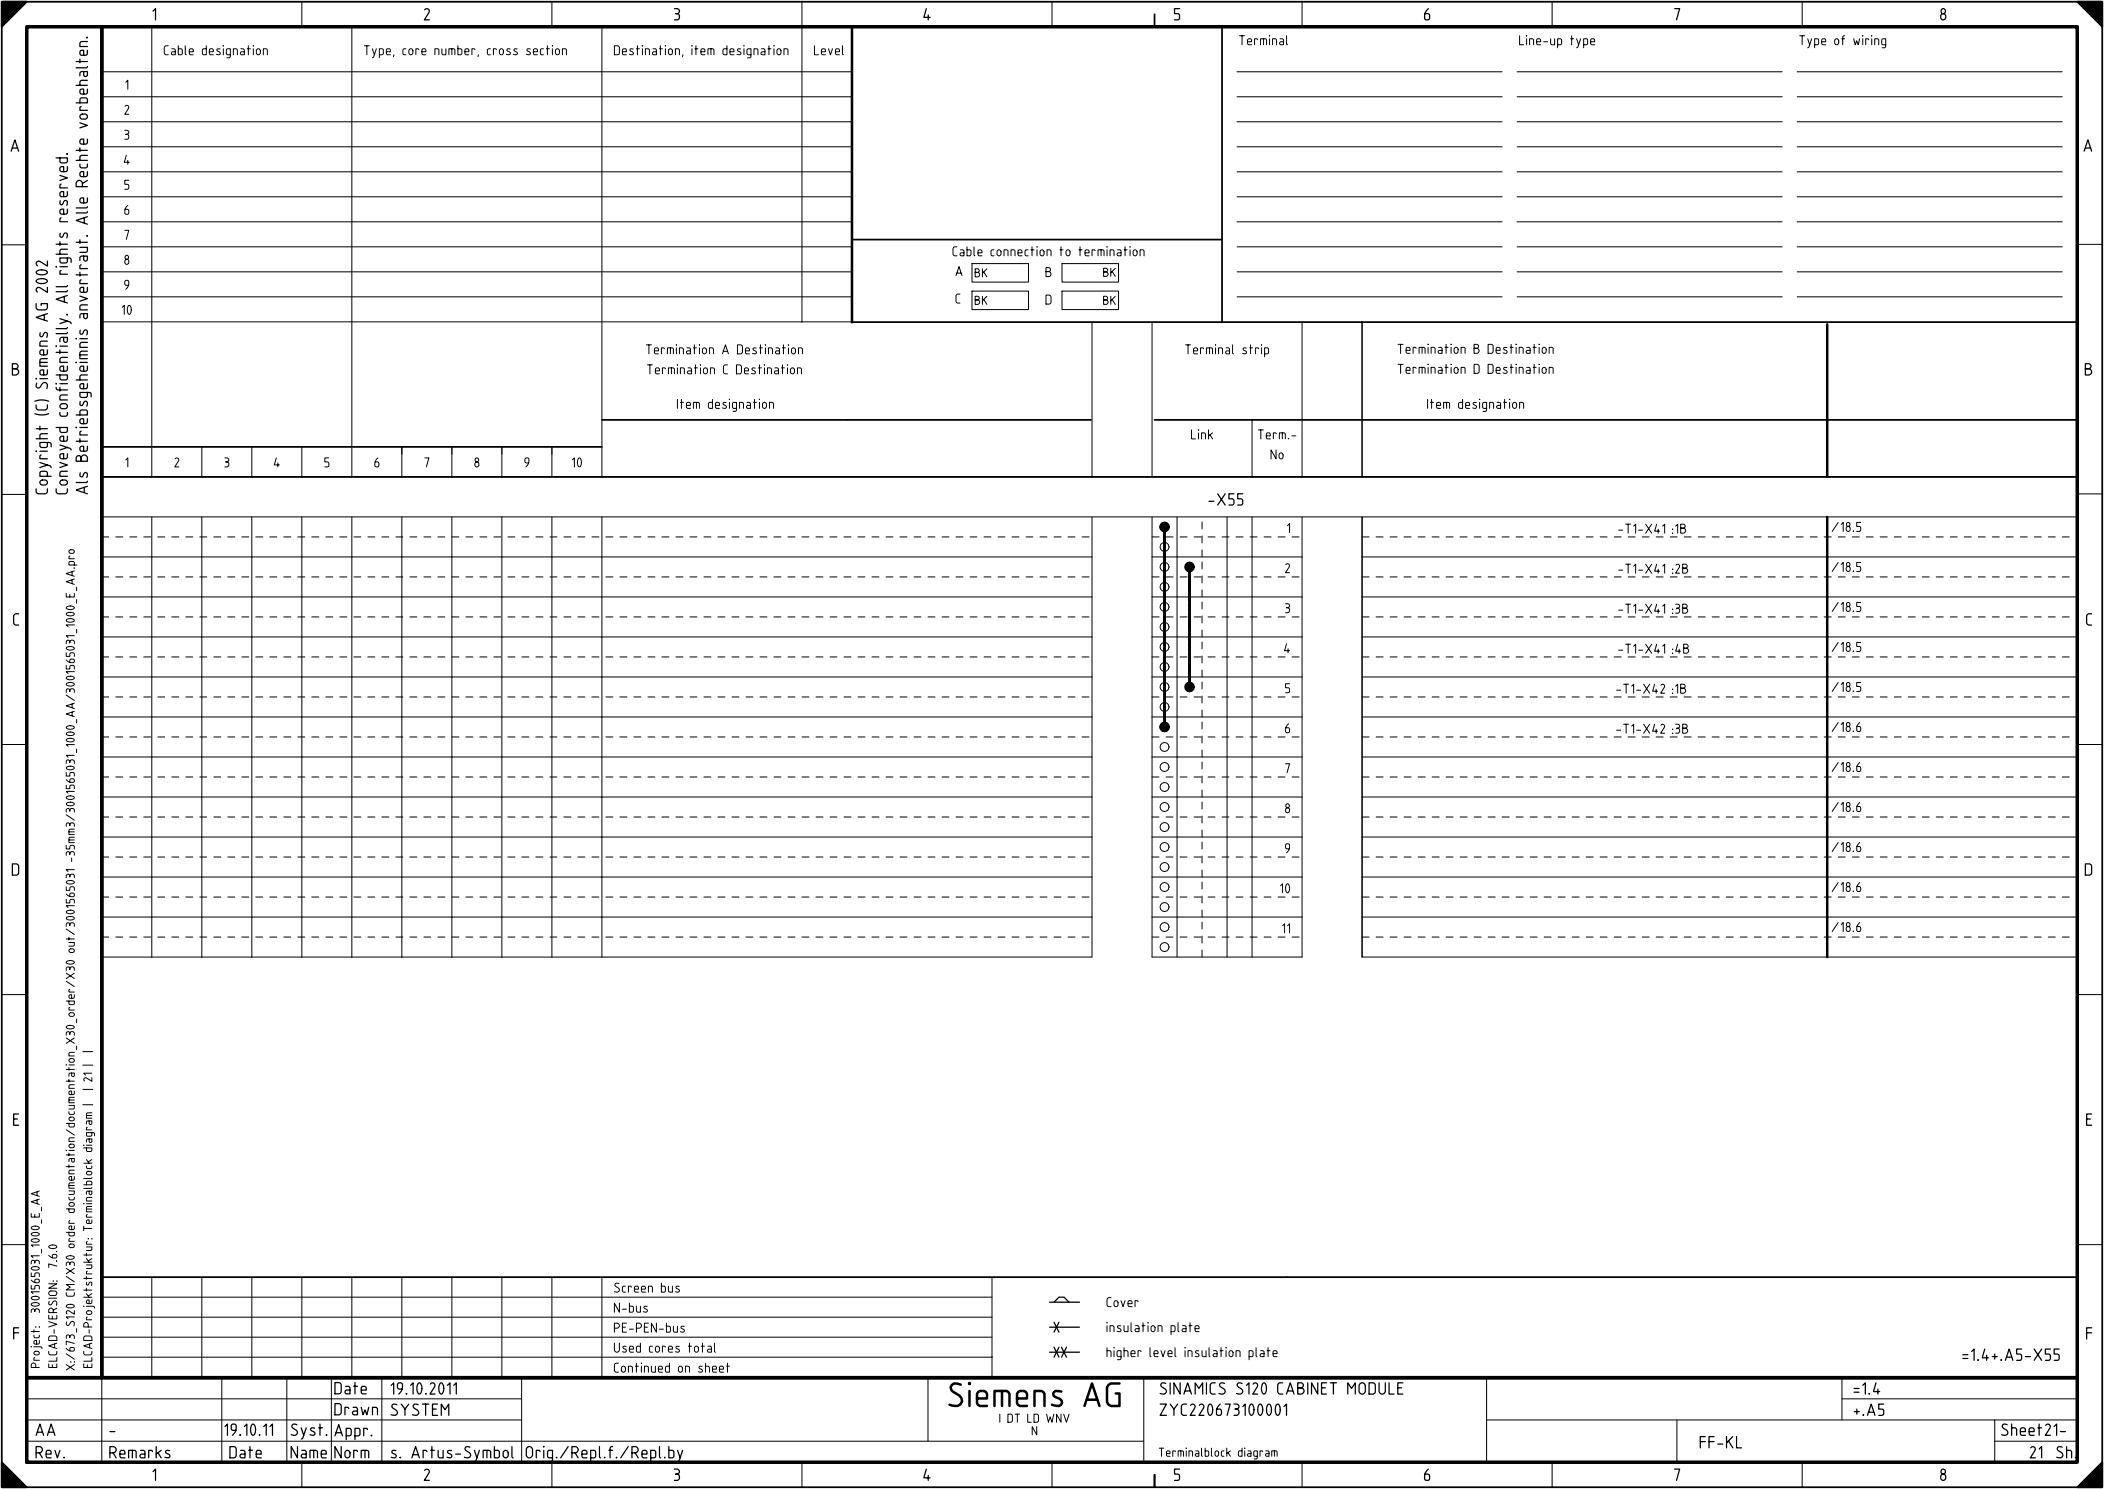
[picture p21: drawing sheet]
<svg xmlns="http://www.w3.org/2000/svg" width="421mm" height="298mm" viewBox="0 0 421 298" stroke-linecap="round" stroke-linejoin="round" font-family="sans-serif">
<defs><g id="words">
<text font-size="5" x="189.6" y="281.4">Siemens AG</text>
<g font-size="2.5">
<text x="30.5" y="4.1">1</text>
<text x="84.7" y="4.1">2</text>
<text x="134.7" y="4.1">3</text>
<text x="184.6" y="4.1">4</text>
<text x="234.7" y="4.1">5</text>
<text x="284.7" y="4.1">6</text>
<text x="334.7" y="4.1">7</text>
<text x="387.9" y="4.1">8</text>
<text x="2.1" y="30.3">A</text>
<text x="416.6" y="30.3">A</text>
<text x="2.4" y="75.1">B</text>
<text x="416.9" y="75.1">B</text>
<text x="9.6" y="98.8" transform="rotate(-90 9.6 98.8)">Copyright (C) Siemens AG 2002</text>
<text x="13.6" y="98.8" transform="rotate(-90 13.6 98.8)">Conveyed confidentially. All rights reserved.</text>
<text x="17.6" y="98.8" transform="rotate(-90 17.6 98.8)">Als Betriebsgeheimnis anvertraut. Alle Rechte vorbehalten.</text>
<text x="241.6" y="101.1">-X55</text>
<text x="2.6" y="125.1">C</text>
<text x="417.1" y="125.1">C</text>
<text x="2.4" y="175.1">D</text>
<text x="416.9" y="175.1">D</text>
<text x="2.6" y="225.1">E</text>
<text x="417.1" y="225.1">E</text>
<text x="2.6" y="267.9">F</text>
<text x="417.1" y="267.9">F</text>
<text x="392.4" y="272.1">=1.4+.A5-X55</text>
<text x="66.9" y="278.8">Date</text>
<text x="78.1" y="278.8">19.10.2011</text>
<text x="231.9" y="278.8">SINAMICS S120 CABINET MODULE</text>
<text x="370.6" y="278.8">=1.4</text>
<text x="7.1" y="287.1">AA</text>
<text x="21.9" y="287.1">-</text>
<text x="44.9" y="287.1">19.10.11</text>
<text x="58.1" y="287.1">Syst.</text>
<text x="66.9" y="283">Drawn</text>
<text x="66.9" y="287.2">Appr.</text>
<text x="78.1" y="283.1">SYSTEM</text>
<text x="231.9" y="283.1">ZYC220673100001</text>
<text x="370.7" y="283.1">+.A5</text>
<text x="400.1" y="287.1">Sheet21-</text>
<text x="7.1" y="291.6">Rev.</text>
<text x="21.9" y="291.6">Remarks</text>
<text x="45.9" y="291.6">Date</text>
<text x="58.1" y="291.6">Name</text>
<text x="66.9" y="291.6">Norm</text>
<text x="78.1" y="291.6">s. Artus-Symbol</text>
<text x="105.1" y="291.6">Orig./Repl.f./Repl.by</text>
<text x="339.9" y="289.6">FF-KL</text>
<text x="405.9" y="291.6">21</text>
<text x="411.1" y="291.6">Sh.</text>
<text x="30.5" y="296.1">1</text>
<text x="84.7" y="296.1">2</text>
<text x="134.7" y="296.1">3</text>
<text x="184.6" y="296.1">4</text>
<text x="234.7" y="296.1">5</text>
<text x="284.7" y="296.1">6</text>
<text x="334.7" y="296.1">7</text>
<text x="387.9" y="296.1">8</text>
</g>
<g font-size="2">
<text x="32.8" y="11">Cable designation</text>
<text x="72.8" y="11">Type, core number, cross section</text>
<text x="122.8" y="11">Destination, item designation</text>
<text x="162.8" y="11">Level</text>
<text x="247.8" y="9">Terminal</text>
<text x="303.8" y="9">Line-up type</text>
<text x="359.8" y="9">Type of wiring</text>
<text x="25.1" y="17.9">1</text>
<text x="24.9" y="22.9">2</text>
<text x="24.9" y="28">3</text>
<text x="24.8" y="32.9">4</text>
<text x="24.9" y="37.9">5</text>
<text x="24.9" y="43">6</text>
<text x="24.9" y="47.9">7</text>
<text x="24.9" y="52.9">8</text>
<text x="190.5" y="51.2">Cable connection to termination</text>
<text x="24.9" y="58">9</text>
<text x="191.1" y="55.2">A</text>
<text x="209.1" y="55.4">B</text>
<text x="24.4" y="62.9">10</text>
<text x="191.1" y="60.7">C</text>
<text x="209.1" y="60.9">D</text>
<text x="129.2" y="70.8">Termination A Destination</text>
<text x="237" y="70.8">Terminal strip</text>
<text x="279.5" y="70.7">Termination B Destination</text>
<text x="129.4" y="74.8">Termination C Destination</text>
<text x="279.5" y="74.8">Termination D Destination</text>
<text x="135.4" y="81.7">Item designation</text>
<text x="285.4" y="81.7">Item designation</text>
<text x="238.2" y="87.8">Link</text>
<text x="251.5" y="87.8">Term.-</text>
<text x="25.1" y="93.5">1</text>
<text x="34.9" y="93.5">2</text>
<text x="44.9" y="93.5">3</text>
<text x="54.8" y="93.5">4</text>
<text x="64.9" y="93.5">5</text>
<text x="74.9" y="93.5">6</text>
<text x="84.9" y="93.5">7</text>
<text x="94.9" y="93.5">8</text>
<text x="104.9" y="93.5">9</text>
<text x="114.4" y="93.5">10</text>
<text x="254.1" y="91.8">No</text>
<text x="257.4" y="106.6">1</text>
<text x="323.6" y="106.7">-T1-X41 :1B</text>
<text x="366.3" y="106.3">/18.5</text>
<text x="257" y="114.6">2</text>
<text x="323.6" y="114.7">-T1-X41 :2B</text>
<text x="366.3" y="114.3">/18.5</text>
<text x="257" y="122.6">3</text>
<text x="323.6" y="122.7">-T1-X41 :3B</text>
<text x="366.3" y="122.4">/18.5</text>
<text x="256.8" y="130.6">4</text>
<text x="323.6" y="130.7">-T1-X41 :4B</text>
<text x="366.3" y="130.3">/18.5</text>
<text x="257" y="138.6">5</text>
<text x="323.2" y="138.7">-T1-X42 :1B</text>
<text x="366.3" y="138.3">/18.5</text>
<text x="257" y="146.6">6</text>
<text x="323.2" y="146.7">-T1-X42 :3B</text>
<text x="366.3" y="146.3">/18.6</text>
<text x="257" y="154.6">7</text>
<text x="366.3" y="154.4">/18.6</text>
<text x="257" y="162.6">8</text>
<text x="366.3" y="162.3">/18.6</text>
<text x="257" y="170.6">9</text>
<text x="366.3" y="170.3">/18.6</text>
<text x="256" y="178.6">10</text>
<text x="366.3" y="178.4">/18.6</text>
<text x="256.4" y="186.6">11</text>
<text x="366.3" y="186.3">/18.6</text>
<text x="122.8" y="258.4">Screen bus</text>
<text x="122.8" y="262.4">N-bus</text>
<text x="221.3" y="261.3">Cover</text>
<text x="122.8" y="266.4">PE-PEN-bus</text>
<text x="221.3" y="266.4">insulation plate</text>
<text x="122.8" y="270.5">Used cores total</text>
<text x="122.8" y="274.5">Continued on sheet</text>
<text x="221.3" y="271.3">higher level insulation plate</text>
</g>
<g font-size="1.8">
<text x="194.9" y="55.4">BK</text>
<text x="220.6" y="55.4">BK</text>
<text x="194.9" y="60.9">BK</text>
<text x="220.6" y="60.9">BK</text>
<text x="18.5" y="210.3" transform="rotate(-90 18.5 210.3)">|</text>
<text x="18.5" y="217.9" transform="rotate(-90 18.5 217.9)">| 21 |</text>
<text x="11.5" y="253.5" transform="rotate(-90 11.5 253.5)">7.6.0</text>
<text x="8" y="262.5" transform="rotate(-90 8 262.5)">3001565031_1000_E_AA</text>
<text x="8" y="273.5" transform="rotate(-90 8 273.5)">Project:</text>
<text x="11.5" y="273.5" transform="rotate(-90 11.5 273.5)">ELCAD-VERSION:</text>
<text x="15" y="274" transform="rotate(-90 15 274)">X:/673_S120 CM/X30 order documentation/documentation_X30_order/X30 out/3001565031 -35mm3/3001565031_1000_AA/3001565031_1000_E_AA.pro</text>
<text x="18.5" y="273.5" transform="rotate(-90 18.5 273.5)">ELCAD-Projektstruktur: Terminalblock diagram |</text>
<text x="199.8" y="284.4">I DT LD WNV</text>
<text x="206.3" y="286.9">N</text>
<text x="231.7" y="291.2">Terminalblock diagram</text>
</g>
</g></defs>
<g fill="none" stroke="#000" stroke-width=".35">
<path d="M.4 .3h420v297h-420zM.4 .3h5l-5 5zM.5 4.9h.1M.5 4.9h.2M.5 4.8h.2M.5 4.7h.3M.5 4.6h.4M.5 4.6h.5M.5 4.5h.5M.5 4.4h.6M.5 4.3h.7M.5 4.3h.8"/>
<path d="M.5 4.2h.8M.5 4.1h.9M.5 4h1M.5 3.9h1.1M.5 3.8h1.2M.5 3.8h1.3M.5 3.7h1.3M.5 3.6h1.4M.5 3.5h1.5M.5 3.5h1.6M.5 3.4h1.6M.5 3.3h1.7"/>
<path d="M.5 3.2h1.8M.5 3.2h1.9M.5 3.1h1.9M.5 3h2M.5 2.9h2.1M.5 2.9h2.2M.5 2.8h2.2M.5 2.7h2.3M.5 2.6h2.4M.5 2.6h2.5M.5 2.5h2.5M.5 2.4h2.6"/>
<path d="M.5 2.3h2.7M.5 2.3h2.8M.5 2.2h2.8M.5 2.1h2.9M.5 2h3M.5 2h3.1M.5 1.9h3.1M.5 1.8h3.2M.5 1.7h3.3M.5 1.7h3.4M.5 1.6h3.4M.5 1.5h3.5"/>
<path d="M.5 1.4h3.6M.5 1.3h3.7M.5 1.2h3.8M.5 1.2h3.9M.5 1.1h3.9M.5 1h4M.5 .9h4.1M.5 .9h4.2M.5 .8h4.2M.5 .7h4.3M.5 .6h4.4M.5 .6h4.5"/>
<path d="M.5 .5h4.5M.5 .4h4.6M.5 .3h4.7M230.9 2.9v2.4M244.4 5.7v58.7M415.4 .3h5v5zM415.5 .3h4.7M415.6 .4h4.6M415.7 .5h4.5M415.7 .6h4.5M415.8 .6h4.4M415.9 .7h4.3"/>
<path d="M416 .8h4.2M416 .9h4.2M416.1 .9h4.1M416.2 1h4M416.3 1.1h3.9M416.3 1.2h3.9M416.4 1.2h3.8M416.5 1.3h3.7M416.6 1.4h3.6M416.7 1.5h3.5M416.8 1.6h3.4M416.8 1.7h3.4"/>
<path d="M416.9 1.7h3.3M417 1.8h3.2M417.1 1.9h3.1M417.1 2h3.1M417.2 2h3M417.3 2.1h2.9M417.4 2.2h2.8M417.4 2.3h2.8M417.5 2.3h2.7M417.6 2.4h2.6M417.7 2.5h2.5M417.7 2.6h2.5"/>
<path d="M417.8 2.6h2.4M417.9 2.7h2.3M418 2.8h2.2M418 2.9h2.2M418.1 2.9h2.1M418.2 3h2M418.3 3.1h1.9M418.3 3.2h1.9M418.4 3.2h1.8M418.5 3.3h1.7M418.6 3.4h1.6M418.6 3.5h1.6"/>
<path d="M418.7 3.5h1.5M418.8 3.6h1.4M418.9 3.7h1.3M418.9 3.8h1.3M419 3.8h1.2M419.1 3.9h1.1M419.2 4h1M419.3 4.1h.9M419.4 4.2h.8M419.4 4.3h.8M419.5 4.3h.7M419.6 4.4h.6"/>
<path d="M419.7 4.5h.5M419.7 4.6h.5M419.8 4.6h.4M419.9 4.7h.3M420 4.8h.2M420 4.9h.2M420.1 4.9h.1M170.4 47.9h74M170.4 64.4h245M20.4 95.3h395M20.4 89.3h100M120.4 84h97.8"/>
<path d="M230.9 84h184.5M232.1 105.4h1.5M232.2 105.4h1.4M232.2 105.5h1.3M232.2 105.4h1.3M232.2 105.2h1.3M232.2 105.6h1.3M232.2 105.1h1.3M232.2 105.7h1.3M232.2 105h1.3M232.3 105.8h1.2M232.3 105.7h1.2"/>
<path d="M232.3 104.9h1.2M232.3 105.9h1.1M232.3 104.8h1.1M232.4 105.9h1M232.4 104.8h1M232.4 104.8h.9M232.5 106h.8M232.5 106h.7M232.5 104.6h.7M232.6 106.1h.6M232.6 104.6h.6M232.6 106.2h.5"/>
<path d="M232.7 104.5h.3M232.8 106.2h.2v3.2h-.2zM232.8 107.4h.2v9.9h-.2zM232.8 115.3h.2v10h-.2zM232.8 109.4h.2M232.8 109.1h.2M232.8 108.8h.2M232.8 108.6h.2M232.8 108.3h.2M232.8 108.1h.2M232.8 107.8h.2M232.8 107.6h.2"/>
<path d="M232.8 107.4h.2M232.8 107.1h.2M232.8 106.8h.2M232.8 106.6h.2M232.8 106.3h.2M232.8 117.3h.2M232.8 117.1h.2M232.8 116.9h.2M232.8 116.6h.2M232.8 116.3h.2M232.8 116.1h.2M232.8 115.8h.2"/>
<path d="M232.8 115.6h.2M232.8 115.3h.2M232.8 115.1h.2M232.8 114.9h.2M232.8 114.6h.2M232.8 114.3h.2M232.8 114.1h.2M232.8 113.8h.2M232.8 113.6h.2M232.8 113.4h.2M232.8 113.1h.2M232.8 112.9h.2"/>
<path d="M232.8 112.6h.2M232.8 112.3h.2M232.8 112.1h.2M232.8 111.8h.2M232.8 111.6h.2M232.8 111.4h.2M232.8 111.1h.2M232.8 110.8h.2M232.8 110.6h.2M232.8 110.3h.2M232.8 110.1h.2M232.8 109.8h.2"/>
<path d="M232.8 109.6h.2M232.8 119.8h.2M232.8 119.6h.2M232.8 119.3h.2M232.8 119.1h.2M232.8 118.9h.2M232.8 118.6h.2M232.8 118.3h.2M232.8 118.1h.2M232.8 117.8h.2M232.8 117.6h.2M232.8 106.2h.1"/>
<path d="M232.8 104.5h.1M237.1 113.4h1.5M237.2 113.4h1.4M237.2 113.3h1.4M237.2 113.5h1.3M237.2 113.4h1.3M237.2 113.2h1.3M237.2 113.1h1.3M237.2 113.7h1.3M237.2 113h1.3M237.3 113.8h1.2M237.3 113.7h1.2"/>
<path d="M237.3 112.9h1.2M237.3 113.8h1.1M237.3 112.9h1.1M237.4 112.8h1M237.4 114h.9M237.4 112.7h.9M237.5 114h.8M237.5 112.7h.8M237.5 114h.7M237.6 114.1h.6M237.6 112.6h.6M237.6 114.1h.5"/>
<path d="M237.7 112.6h.3M237.8 114.3h.2v3h-.2zM237.8 115.3h.2v10h-.2zM237.8 117.3h.2M237.8 117.1h.2M237.8 116.9h.2M237.8 116.6h.2M237.8 116.3h.2M237.8 116.1h.2M237.8 115.8h.2M237.8 115.6h.2M237.8 115.3h.2"/>
<path d="M237.8 115.1h.2M237.8 114.9h.2M237.8 114.6h.2M237.8 114.3h.2M237.8 119.8h.2M237.8 119.6h.2M237.8 119.3h.2M237.8 119.1h.2M237.8 118.9h.2M237.8 118.6h.2M237.8 118.3h.2M237.8 118.1h.2"/>
<path d="M237.8 117.8h.2M237.8 117.6h.2M237.8 112.5h.1M232.8 123.3h.2v10h-.2zM232.8 131.3h.2v10.1h-.2zM232.8 125.3h.2M232.8 125.1h.2M232.8 124.8h.2M232.8 124.6h.2M232.8 124.4h.2M232.8 124.1h.2M232.8 123.8h.2"/>
<path d="M232.8 123.6h.2M232.8 123.3h.2M232.8 123.1h.2M232.8 122.8h.2M232.8 122.6h.2M232.8 122.4h.2M232.8 122.1h.2M232.8 121.8h.2M232.8 121.6h.2M232.8 121.3h.2M232.8 121.1h.2M232.8 120.9h.2"/>
<path d="M232.8 120.6h.2M232.8 120.4h.2M232.8 120.1h.2M232.8 133.3h.2M232.8 133.1h.2M232.8 132.8h.2M232.8 132.6h.2M232.8 132.3h.2M232.8 132.1h.2M232.8 131.9h.2M232.8 131.6h.2M232.8 131.3h.2"/>
<path d="M232.8 131.1h.2M232.8 130.8h.2M232.8 130.6h.2M232.8 130.3h.2M232.8 130.1h.2M232.8 129.9h.2M232.8 129.6h.2M232.8 129.3h.2M232.8 129.1h.2M232.8 128.8h.2M232.8 128.6h.2M232.8 128.3h.2"/>
<path d="M232.8 128.1h.2M232.8 127.9h.2M232.8 127.6h.2M232.8 127.3h.2M232.8 127.1h.2M232.8 126.8h.2M232.8 126.6h.2M232.8 126.4h.2M232.8 126.1h.2M232.8 125.8h.2M232.8 125.6h.2M232.8 139.8h.2"/>
<path d="M232.8 139.6h.2M232.8 139.4h.2M232.8 139.1h.2M232.8 138.8h.2M232.8 138.6h.2M232.8 138.3h.2M232.8 138.1h.2M232.8 137.8h.2M232.8 137.6h.2M232.8 137.4h.2M232.8 137.1h.2M232.8 136.8h.2"/>
<path d="M232.8 136.6h.2M232.8 136.3h.2M232.8 136.1h.2M232.8 135.8h.2M232.8 135.6h.2M232.8 135.4h.2M232.8 135.1h.2M232.8 134.8h.2M232.8 134.6h.2M232.8 134.3h.2M232.8 134.1h.2M232.8 133.9h.2"/>
<path d="M232.8 133.6h.2M237.1 137.4h1.5M237.2 137.4h1.4M237.2 137.3h1.4M237.2 137.5h1.3M237.2 137.4h1.3M237.2 137.2h1.3M237.2 137.6h1.3M237.2 137.1h1.3M237.2 137.7h1.3M237.2 137h1.3M237.3 137.8h1.2"/>
<path d="M237.3 137.7h1.2M237.3 136.9h1.2M237.3 137.8h1.1M237.3 136.8h1.1M237.4 137.9h1M237.4 136.8h1M237.4 138h.9M237.4 136.8h.9M237.5 138h.8M237.5 136.7h.8M237.5 138h.7M237.5 136.6h.7"/>
<path d="M237.6 138.1h.6M237.6 136.6h.6M237.6 138.1h.5M237.7 136.5h.3M237.8 123.3h.2v10h-.2zM237.8 133.3h.2v3.2h-.2zM237.8 125.3h.2M237.8 125.1h.2M237.8 124.8h.2M237.8 124.6h.2M237.8 124.4h.2M237.8 124.1h.2"/>
<path d="M237.8 123.8h.2M237.8 123.6h.2M237.8 123.3h.2M237.8 123.1h.2M237.8 122.8h.2M237.8 122.6h.2M237.8 122.4h.2M237.8 122.1h.2M237.8 121.8h.2M237.8 121.6h.2M237.8 121.3h.2M237.8 121.1h.2"/>
<path d="M237.8 120.9h.2M237.8 120.6h.2M237.8 120.4h.2M237.8 120.1h.2M237.8 133.3h.2M237.8 133.1h.2M237.8 132.8h.2M237.8 132.6h.2M237.8 132.3h.2M237.8 132.1h.2M237.8 131.9h.2M237.8 131.6h.2"/>
<path d="M237.8 131.3h.2M237.8 131.1h.2M237.8 130.8h.2M237.8 130.6h.2M237.8 130.3h.2M237.8 130.1h.2M237.8 129.9h.2M237.8 129.6h.2M237.8 129.3h.2M237.8 129.1h.2M237.8 128.8h.2M237.8 128.6h.2"/>
<path d="M237.8 128.3h.2M237.8 128.1h.2M237.8 127.9h.2M237.8 127.6h.2M237.8 127.3h.2M237.8 127.1h.2M237.8 126.8h.2M237.8 126.6h.2M237.8 126.4h.2M237.8 126.1h.2M237.8 125.8h.2M237.8 125.6h.2"/>
<path d="M237.8 136.5h.2M237.8 136.2h.2M237.8 135.9h.2M237.8 135.7h.2M237.8 135.4h.2M237.8 135.2h.2M237.8 134.9h.2M237.8 134.7h.2M237.8 134.5h.2M237.8 134.2h.2M237.8 133.9h.2M237.8 133.7h.2"/>
<path d="M237.8 133.4h.2M237.8 138.2h.1M237.8 136.5h.1M232.1 145.3h1.5M232.2 145.4h1.4M232.2 145.3h1.4M232.2 145.5h1.3M232.2 145.2h1.3M232.2 145.6h1.3M232.2 145.1h1.3M232.2 145.7h1.3M232.2 145h1.3"/>
<path d="M232.3 145.8h1.2M232.3 144.9h1.2M232.3 145.8h1.1M232.3 144.9h1.1M232.4 145.9h1M232.4 144.8h1M232.4 145.9h.9M232.4 144.7h.9M232.5 146h.8M232.5 144.7h.8M232.5 146h.7M232.5 144.6h.7"/>
<path d="M232.6 146.1h.6M232.6 144.6h.6M232.6 146.1h.5M232.7 144.6h.3M232.8 141.4h.2v3h-.2zM232.8 141.4h.2M232.8 141.1h.2M232.8 140.9h.2M232.8 140.6h.2M232.8 140.3h.2M232.8 140.1h.2M232.8 144.4h.2"/>
<path d="M232.8 144.2h.2M232.8 144h.2M232.8 143.7h.2M232.8 143.5h.2M232.8 143.2h.2M232.8 142.9h.2M232.8 142.7h.2M232.8 142.4h.2M232.8 142.2h.2M232.8 142h.2M232.8 141.7h.2M232.8 146.2h.1"/>
<path d="M232.8 144.5h.1M20.4 255.3h395M.4 292.4l5 4.9h-5zM.5 297.3h4.6M.5 297.2h4.5M.5 297.1h4.5M.5 297.1h4.4M.5 297h4.4M.5 297h4.3M.5 296.9h4.2M.5 296.8h4.2M.5 296.8h4.1"/>
<path d="M.5 296.7h4.1M.5 296.7h4M.5 296.6h3.9M.5 296.5h3.9M.5 296.5h3.8M.5 296.4h3.8M.5 296.4h3.7M.5 296.3h3.6M.5 296.2h3.6M.5 296.2h3.5M.5 296.1h3.5M.5 296.1h3.4"/>
<path d="M.5 296h3.4M.5 296h3.3M.5 295.9h3.3M.5 295.9h3.2M.5 295.8h3.1M.5 295.7h3.1M.5 295.7h3M.5 295.6h3M.5 295.6h2.9M.5 295.5h2.8M.5 295.4h2.8M.5 295.4h2.7"/>
<path d="M.5 295.3h2.7M.5 295.3h2.6M.5 295.2h2.5M.5 295.1h2.5M.5 295.1h2.4M.5 295h2.4M.5 295h2.3M.5 294.9h2.2M.5 294.8h2.2M.5 294.8h2.1M.5 294.7h2.1M.5 294.7h2"/>
<path d="M.5 294.6h1.9M.5 294.5h1.9M.5 294.5h1.8M.5 294.4h1.8M.5 294.4h1.7M.5 294.3h1.6M.5 294.2h1.6M.5 294.2h1.5M.5 294.1h1.5M.5 294.1h1.4M.5 294h1.3M.5 293.9h1.3"/>
<path d="M.5 293.9h1.2M.5 293.8h1.2M.5 293.8h1.1M.5 293.7h1M.5 293.6h1M.5 293.6h.9M.5 293.5h.9M.5 293.5h.8M.5 293.4h.8M.5 293.4h.7M.5 293.3h.7M.5 293.3h.6"/>
<path d="M.5 293.2h.5M.5 293.1h.5M.5 293.1h.4M.5 293h.4M.5 293h.3M.5 292.9h.2M.5 292.8h.2M.5 292.8h.1M.5 292.7h.1M230.9 294.8v2.5M415.4 297.3l5-4.9v4.9zM415.6 297.3h4.6"/>
<path d="M415.7 297.2h4.5M415.7 297.1h4.5M415.8 297.1h4.4M415.8 297h4.4M415.9 297h4.3M416 296.9h4.2M416 296.8h4.2M416.1 296.8h4.1M416.1 296.7h4.1M416.2 296.7h4M416.3 296.6h3.9M416.3 296.5h3.9"/>
<path d="M416.4 296.5h3.8M416.4 296.4h3.8M416.5 296.4h3.7M416.6 296.3h3.6M416.6 296.2h3.6M416.7 296.2h3.5M416.7 296.1h3.5M416.8 296.1h3.4M416.8 296h3.4M416.9 296h3.3M416.9 295.9h3.3M417 295.9h3.2"/>
<path d="M417.1 295.8h3.1M417.1 295.7h3.1M417.2 295.7h3M417.2 295.6h3M417.3 295.6h2.9M417.4 295.5h2.8M417.4 295.4h2.8M417.5 295.4h2.7M417.5 295.3h2.7M417.6 295.3h2.6M417.7 295.2h2.5M417.7 295.1h2.5"/>
<path d="M417.8 295.1h2.4M417.8 295h2.4M417.9 295h2.3M418 294.9h2.2M418 294.8h2.2M418.1 294.8h2.1M418.1 294.7h2.1M418.2 294.7h2M418.3 294.6h1.9M418.3 294.5h1.9M418.4 294.5h1.8M418.4 294.4h1.8"/>
<path d="M418.5 294.4h1.7M418.6 294.3h1.6M418.6 294.2h1.6M418.7 294.2h1.5M418.7 294.1h1.5M418.8 294.1h1.4M418.9 294h1.3M418.9 293.9h1.3M419 293.9h1.2M419 293.8h1.2M419.1 293.8h1.1M419.2 293.7h1"/>
<path d="M419.2 293.6h1M419.3 293.6h.9M419.3 293.5h.9M419.4 293.5h.8M419.4 293.4h.8M419.5 293.4h.7M419.5 293.3h.7M419.6 293.3h.6M419.7 293.2h.5M419.7 293.1h.5M419.8 293.1h.4M419.8 293h.4"/>
<path d="M419.9 293h.3M420 292.9h.2M420 292.8h.2M420.1 292.8h.1M420.1 292.7h.1"/>
<circle cx="232.9" cy="105.4" r=".9"/>
<circle cx="237.9" cy="113.3" r=".9"/>
<circle cx="237.9" cy="137.4" r=".9"/>
<circle cx="232.9" cy="145.3" r=".9"/>
</g>
<path d="M209.9 270.3h6M209.9 265.3h6M209.9 260.4h6M210.8 260.4l1-1.1h1l1 1.1M210.8 269.3l1 2M210.8 264.4l1 2M211.8 269.3l-1 2M211.8 264.4l-1 2M212.3 269.3l1 2M213.3 269.3l-1 2" fill="none" stroke="#000" stroke-width=".25"/>
<path d="M170.4 5.7v58.7M365.4 64.8v30.5M365.4 103.3v88.1" fill="none" stroke="#000" stroke-width=".5"/>
<g fill="none" stroke="#000" stroke-width=".2">
<path d="M20.4 14.4h150M20.4 19.3h150M30.4 5.3v90M60.4 .3v5M70.4 5.3v90M110.4 .3v5M120.4 5.3v90M160.4 .3v64.1M210.4 .3v5M247.4 14.4h53M247.4 19.3h53M260.4 .3v5"/>
<path d="M303.4 14.4h53M303.4 19.3h53M310.4 .3v5M359.4 14.4h53M359.4 19.3h53M360.4 .3v5M20.4 39.3h150M20.4 34.3h150M20.4 29.3h150M20.4 24.3h150M247.4 39.3h53M247.4 34.3h53"/>
<path d="M247.4 29.3h53M247.4 24.3h53M303.4 39.3h53M303.4 34.3h53M303.4 29.3h53M303.4 24.3h53M359.4 39.3h53M359.4 34.3h53M359.4 29.3h53M359.4 24.3h53M.4 48.9h5M20.4 59.3h150"/>
<path d="M20.4 54.3h150M20.4 49.4h150M20.4 44.3h150M194.4 58.2h11.3v3.7h-11.3zM194.4 52.7h11.3v3.7h-11.3zM212.4 52.7h11.3v3.7h-11.3zM212.4 58.2h11.3v3.7h-11.3zM247.4 59.3h53M247.4 54.3h53M247.4 49.4h53M247.4 44.3h53M303.4 59.3h53"/>
<path d="M303.4 54.3h53M303.4 49.4h53M303.4 44.3h53M359.4 59.3h53M359.4 54.3h53M359.4 49.4h53M359.4 44.3h53M415.4 48.8h5M20.4 64.4h150M218.4 64.4v30.9M230.4 64.4v30.9M260.4 64.4v30.9"/>
<path d="M272.4 64.4v30.9M.4 98.8h5M20.4 95.3h395M40.4 89.3h.1M40.4 89.3v6M50.4 89.3h.1M50.4 89.3v6M60.4 89.3h.1M60.4 89.3v6M80.4 89.3v6M90.4 89.3v6M100.4 89.3v6"/>
<path d="M110.4 89.3v6M250.4 84v11.3M415.4 98.7h5M20.4 103.3h395M20.4 111.4h198M20.4 107.4h1.4M20.4 119.3h198M20.4 115.3h1.4M23.2 107.4h1.4M23.2 115.3h1.4M26 107.4h1.4M26 115.3h1.4"/>
<path d="M28.8 107.4h1.4M28.8 115.3h1.4M30.4 103.3v88.1M31.6 107.4h1.4M31.6 115.3h1.4M34.4 107.4h1.4M34.4 115.3h1.4M37.2 107.4h1.4M37.2 115.3h1.4M40 107.4h1.4M40 115.3h1.4M40.4 103.3v88.1"/>
<path d="M42.8 107.4h1.4M42.8 115.3h1.4M45.6 107.4h1.4M45.6 115.3h1.4M48.4 107.4h1.4M48.4 115.3h1.4M50.4 103.3v88.1M51.2 107.4h1.4M51.2 115.3h1.4M54 107.4h1.4M54 115.3h1.4M56.8 107.4h1.4"/>
<path d="M56.8 115.3h1.4M59.6 107.4h1.4M59.6 115.3h1.4M60.4 103.3v88.1M62.4 107.4h1.4M62.4 115.3h1.4M65.2 107.4h1.4M65.2 115.3h1.4M68 107.4h1.4M68 115.3h1.4M70.4 103.3v88.1M70.8 107.4h1.4"/>
<path d="M70.8 115.3h1.4M73.6 107.4h1.4M73.6 115.3h1.4M76.4 107.4h1.4M76.4 115.3h1.4M79.2 107.4h1.4M79.2 115.3h1.4M80.4 103.3v88.1M82 107.4h1.4M82 115.3h1.4M84.8 107.4h1.4M84.8 115.3h1.4"/>
<path d="M87.6 107.4h1.4M87.6 115.3h1.4M90.4 103.3v88.1M90.4 107.4h1.4M90.4 115.3h1.4M93.2 107.4h1.4M93.2 115.3h1.4M96 107.4h1.4M96 115.3h1.4M98.8 107.4h1.4M98.8 115.3h1.4M100.4 103.3v88.1"/>
<path d="M101.6 107.4h1.4M101.6 115.3h1.4M104.4 107.4h1.4M104.4 115.3h1.4M107.2 107.4h1.4M107.2 115.3h1.4M110 107.4h1.4M110 115.3h1.4M110.4 103.3v88.1M112.8 107.4h1.4M112.8 115.3h1.4M115.6 107.4h1.4"/>
<path d="M115.6 115.3h1.4M118.4 107.4h1.4M118.4 115.3h1.4M120.4 103.3v88.1M121.2 107.4h1.4M121.2 115.3h1.4M124 107.4h1.4M124 115.3h1.4M126.8 107.4h1.4M126.8 115.3h1.4M129.6 107.4h1.4M129.6 115.3h1.4"/>
<path d="M132.4 107.4h1.4M132.4 115.3h1.4M135.2 107.4h1.4M135.2 115.3h1.4M138 107.4h1.4M138 115.3h1.4M140.8 107.4h1.4M140.8 115.3h1.4M143.6 107.4h1.4M143.6 115.3h1.4M146.4 107.4h1.4M146.4 115.3h1.4"/>
<path d="M149.2 107.4h1.4M149.2 115.3h1.4M152 107.4h1.4M152 115.3h1.4M154.8 107.4h1.4M154.8 115.3h1.4M157.6 107.4h1.4M157.6 115.3h1.4M160.4 107.4h1.4M160.4 115.3h1.4M163.2 107.4h1.4M163.2 115.3h1.4"/>
<path d="M166 107.4h1.4M166 115.3h1.4M168.8 107.4h1.4M168.8 115.3h1.4M171.6 107.4h1.4M171.6 115.3h1.4M174.4 107.4h1.4M174.4 115.3h1.4M177.2 107.4h1.4M177.2 115.3h1.4M180 107.4h1.4M180 115.3h1.4"/>
<path d="M182.8 107.4h1.4M182.8 115.3h1.4M185.6 107.4h1.4M185.6 115.3h1.4M188.4 107.4h1.4M188.4 115.3h1.4M191.2 107.4h1.4M191.2 115.3h1.4M194 107.4h1.4M194 115.3h1.4M196.8 107.4h1.4M196.8 115.3h1.4"/>
<path d="M199.6 107.4h1.4M199.6 115.3h1.4M202.4 107.4h1.4M202.4 115.3h1.4M205.2 107.4h1.4M205.2 115.3h1.4M208 107.4h1.4M208 115.3h1.4M210.8 107.4h1.4M210.8 115.3h1.4M213.6 107.4h1.4M213.6 115.3h1.4"/>
<path d="M216.4 107.4h1.4M216.4 115.3h1.4M218.4 103.4v39.9h-198M230.4 103.4v39.9h30v-39.9M230.4 111.4h30M230.4 107.4h1.4M230.4 119.3h30M230.4 115.3h1.4M233.2 107.4h1.4M233.2 115.3h1.4M235.4 103.3v88.1M236 107.4h1.4"/>
<path d="M236 115.3h1.4M238.8 107.4h1.4M238.8 115.3h1.4M240.4 104.3v1.4M240.4 107.1v1.4M240.4 110v1.4M240.4 112.3v1.4M240.4 115.2v1.4M240.4 117.9v1.4M241.6 107.4h1.4M241.6 115.3h1.4M244.4 107.4h1.4"/>
<path d="M244.4 115.3h1.4M245.4 103.3v88.1M247.2 107.4h1.4M247.2 115.3h1.4M250 107.4h1.4M250 115.3h1.4M250.4 103.3v88.1M252.8 107.4h1.4M252.8 115.3h1.4M255.6 107.4h1.4M255.6 115.3h1.4M258.4 107.4h1.4"/>
<path d="M258.4 115.3h1.4M272.4 103.4v39.9h143M272.4 111.4h143M272.4 107.4h1.4M272.4 119.3h143M272.4 115.3h1.4M275.2 107.4h1.4M275.2 115.3h1.4M278 107.4h1.4M278 115.3h1.4M280.8 107.4h1.4M280.8 115.3h1.4"/>
<path d="M283.6 107.4h1.4M283.6 115.3h1.4M286.4 107.4h1.4M286.4 115.3h1.4M289.2 107.4h1.4M289.2 115.3h1.4M292 107.4h1.4M292 115.3h1.4M294.8 107.4h1.4M294.8 115.3h1.4M297.6 107.4h1.4M297.6 115.3h1.4"/>
<path d="M300.4 107.4h1.4M300.4 115.3h1.4M303.2 107.4h1.4M303.2 115.3h1.4M306 107.4h1.4M306 115.3h1.4M308.8 107.4h1.4M308.8 115.3h1.4M311.6 107.4h1.4M311.6 115.3h1.4M314.4 107.4h1.4M314.4 115.3h1.4"/>
<path d="M317.2 107.4h1.4M317.2 115.3h1.4M320 107.4h1.4M320 115.3h1.4M322.8 107.4h1.4M322.8 115.3h1.4M325.6 107.4h1.4M325.6 115.3h1.4M328.4 107.4h1.4M328.4 115.3h1.4M331.2 107.4h1.4M331.2 115.3h1.4"/>
<path d="M334 107.4h1.4M334 115.3h1.4M336.8 107.4h1.4M336.8 115.3h1.4M339.6 107.4h1.4M339.6 115.3h1.4M342.4 107.4h1.4M342.4 115.3h1.4M345.2 107.4h1.4M345.2 115.3h1.4M348 107.4h1.4M348 115.3h1.4"/>
<path d="M350.8 107.4h1.4M350.8 115.3h1.4M353.6 107.4h1.4M353.6 115.3h1.4M356.4 107.4h1.4M356.4 115.3h1.4M359.2 107.4h1.4M359.2 115.3h1.4M362 107.4h1.4M362 115.3h1.4M364.8 107.4h1.4M364.8 115.3h1.4"/>
<path d="M367.6 107.4h1.4M367.6 115.3h1.4M370.4 107.4h1.4M370.4 115.3h1.4M373.2 107.4h1.4M373.2 115.3h1.4M376 107.4h1.4M376 115.3h1.4M378.8 107.4h1.4M378.8 115.3h1.4M381.6 107.4h1.4M381.6 115.3h1.4"/>
<path d="M384.4 107.4h1.4M384.4 115.3h1.4M387.2 107.4h1.4M387.2 115.3h1.4M390 107.4h1.4M390 115.3h1.4M392.8 107.4h1.4M392.8 115.3h1.4M395.6 107.4h1.4M395.6 115.3h1.4M398.4 107.4h1.4M398.4 115.3h1.4"/>
<path d="M401.2 107.4h1.4M401.2 115.3h1.4M404 107.4h1.4M404 115.3h1.4M406.8 107.4h1.4M406.8 115.3h1.4M409.6 107.4h1.4M409.6 115.3h1.4M412.4 107.4h1.4M412.4 115.3h1.4M415.2 107.4h.2M415.2 115.3h.2"/>
<path d="M20.4 127.3h198M20.4 123.3h1.4M20.4 135.4h198M20.4 131.3h1.4M20.4 139.4h1.4M23.2 123.3h1.4M23.2 131.3h1.4M23.2 139.4h1.4M26 123.3h1.4M26 131.3h1.4M26 139.4h1.4M28.8 123.3h1.4"/>
<path d="M28.8 131.3h1.4M28.8 139.4h1.4M31.6 123.3h1.4M31.6 131.3h1.4M31.6 139.4h1.4M34.4 123.3h1.4M34.4 131.3h1.4M34.4 139.4h1.4M37.2 123.3h1.4M37.2 131.3h1.4M37.2 139.4h1.4M40 123.3h1.4"/>
<path d="M40 131.3h1.4M40 139.4h1.4M42.8 123.3h1.4M42.8 131.3h1.4M42.8 139.4h1.4M45.6 123.3h1.4M45.6 131.3h1.4M45.6 139.4h1.4M48.4 123.3h1.4M48.4 131.3h1.4M48.4 139.4h1.4M51.2 123.3h1.4"/>
<path d="M51.2 131.3h1.4M51.2 139.4h1.4M54 123.3h1.4M54 131.3h1.4M54 139.4h1.4M56.8 123.3h1.4M56.8 131.3h1.4M56.8 139.4h1.4M59.6 123.3h1.4M59.6 131.3h1.4M59.6 139.4h1.4M62.4 123.3h1.4"/>
<path d="M62.4 131.3h1.4M62.4 139.4h1.4M65.2 123.3h1.4M65.2 131.3h1.4M65.2 139.4h1.4M68 123.3h1.4M68 131.3h1.4M68 139.4h1.4M70.8 123.3h1.4M70.8 131.3h1.4M70.8 139.4h1.4M73.6 123.3h1.4"/>
<path d="M73.6 131.3h1.4M73.6 139.4h1.4M76.4 123.3h1.4M76.4 131.3h1.4M76.4 139.4h1.4M79.2 123.3h1.4M79.2 131.3h1.4M79.2 139.4h1.4M82 123.3h1.4M82 131.3h1.4M82 139.4h1.4M84.8 123.3h1.4"/>
<path d="M84.8 131.3h1.4M84.8 139.4h1.4M87.6 123.3h1.4M87.6 131.3h1.4M87.6 139.4h1.4M90.4 123.3h1.4M90.4 131.3h1.4M90.4 139.4h1.4M93.2 123.3h1.4M93.2 131.3h1.4M93.2 139.4h1.4M96 123.3h1.4"/>
<path d="M96 131.3h1.4M96 139.4h1.4M98.8 123.3h1.4M98.8 131.3h1.4M98.8 139.4h1.4M101.6 123.3h1.4M101.6 131.3h1.4M101.6 139.4h1.4M104.4 123.3h1.4M104.4 131.3h1.4M104.4 139.4h1.4M107.2 123.3h1.4"/>
<path d="M107.2 131.3h1.4M107.2 139.4h1.4M110 123.3h1.4M110 131.3h1.4M110 139.4h1.4M112.8 123.3h1.4M112.8 131.3h1.4M112.8 139.4h1.4M115.6 123.3h1.4M115.6 131.3h1.4M115.6 139.4h1.4M118.4 123.3h1.4"/>
<path d="M118.4 131.3h1.4M118.4 139.4h1.4M121.2 123.3h1.4M121.2 131.3h1.4M121.2 139.4h1.4M124 123.3h1.4M124 131.3h1.4M124 139.4h1.4M126.8 123.3h1.4M126.8 131.3h1.4M126.8 139.4h1.4M129.6 123.3h1.4"/>
<path d="M129.6 131.3h1.4M129.6 139.4h1.4M132.4 123.3h1.4M132.4 131.3h1.4M132.4 139.4h1.4M135.2 123.3h1.4M135.2 131.3h1.4M135.2 139.4h1.4M138 123.3h1.4M138 131.3h1.4M138 139.4h1.4M140.8 123.3h1.4"/>
<path d="M140.8 131.3h1.4M140.8 139.4h1.4M143.6 123.3h1.4M143.6 131.3h1.4M143.6 139.4h1.4M146.4 123.3h1.4M146.4 131.3h1.4M146.4 139.4h1.4M149.2 123.3h1.4M149.2 131.3h1.4M149.2 139.4h1.4M152 123.3h1.4"/>
<path d="M152 131.3h1.4M152 139.4h1.4M154.8 123.3h1.4M154.8 131.3h1.4M154.8 139.4h1.4M157.6 123.3h1.4M157.6 131.3h1.4M157.6 139.4h1.4M160.4 123.3h1.4M160.4 131.3h1.4M160.4 139.4h1.4M163.2 123.3h1.4"/>
<path d="M163.2 131.3h1.4M163.2 139.4h1.4M166 123.3h1.4M166 131.3h1.4M166 139.4h1.4M168.8 123.3h1.4M168.8 131.3h1.4M168.8 139.4h1.4M171.6 123.3h1.4M171.6 131.3h1.4M171.6 139.4h1.4M174.4 123.3h1.4"/>
<path d="M174.4 131.3h1.4M174.4 139.4h1.4M177.2 123.3h1.4M177.2 131.3h1.4M177.2 139.4h1.4M180 123.3h1.4M180 131.3h1.4M180 139.4h1.4M182.8 123.3h1.4M182.8 131.3h1.4M182.8 139.4h1.4M185.6 123.3h1.4"/>
<path d="M185.6 131.3h1.4M185.6 139.4h1.4M188.4 123.3h1.4M188.4 131.3h1.4M188.4 139.4h1.4M191.2 123.3h1.4M191.2 131.3h1.4M191.2 139.4h1.4M194 123.3h1.4M194 131.3h1.4M194 139.4h1.4M196.8 123.3h1.4"/>
<path d="M196.8 131.3h1.4M196.8 139.4h1.4M199.6 123.3h1.4M199.6 131.3h1.4M199.6 139.4h1.4M202.4 123.3h1.4M202.4 131.3h1.4M202.4 139.4h1.4M205.2 123.3h1.4M205.2 131.3h1.4M205.2 139.4h1.4M208 123.3h1.4"/>
<path d="M208 131.3h1.4M208 139.4h1.4M210.8 123.3h1.4M210.8 131.3h1.4M210.8 139.4h1.4M213.6 123.3h1.4M213.6 131.3h1.4M213.6 139.4h1.4M216.4 123.3h1.4M216.4 131.3h1.4M216.4 139.4h1.4M230.4 127.3h30"/>
<path d="M230.4 123.3h1.4M230.4 135.4h30M230.4 131.3h1.4M230.4 139.4h1.4M233.2 123.3h1.4M233.2 131.3h1.4M233.2 139.4h1.4M236 123.3h1.4M236 131.3h1.4M236 139.4h1.4M238.8 123.3h1.4M238.8 131.3h1.4"/>
<path d="M238.8 139.4h1.4M240.4 120.4v1.4M240.4 123.1v1.4M240.4 125.9v1.4M240.4 128.3v1.4M240.4 131.1v1.4M240.4 133.9v1.5M240.4 136.3v1.4M240.4 139.1v1.5M241.6 123.3h1.4M241.6 131.3h1.4M241.6 139.4h1.4"/>
<path d="M244.4 123.3h1.4M244.4 131.3h1.4M244.4 139.4h1.4M247.2 123.3h1.4M247.2 131.3h1.4M247.2 139.4h1.4M250 123.3h1.4M250 131.3h1.4M250 139.4h1.4M252.8 123.3h1.4M252.8 131.3h1.4M252.8 139.4h1.4"/>
<path d="M255.6 123.3h1.4M255.6 131.3h1.4M255.6 139.4h1.4M258.4 123.3h1.4M258.4 131.3h1.4M258.4 139.4h1.4M272.4 127.3h143M272.4 123.3h1.4M272.4 135.4h143M272.4 131.3h1.4M272.4 139.4h1.4M275.2 123.3h1.4"/>
<path d="M275.2 131.3h1.4M275.2 139.4h1.4M278 123.3h1.4M278 131.3h1.4M278 139.4h1.4M280.8 123.3h1.4M280.8 131.3h1.4M280.8 139.4h1.4M283.6 123.3h1.4M283.6 131.3h1.4M283.6 139.4h1.4M286.4 123.3h1.4"/>
<path d="M286.4 131.3h1.4M286.4 139.4h1.4M289.2 123.3h1.4M289.2 131.3h1.4M289.2 139.4h1.4M292 123.3h1.4M292 131.3h1.4M292 139.4h1.4M294.8 123.3h1.4M294.8 131.3h1.4M294.8 139.4h1.4M297.6 123.3h1.4"/>
<path d="M297.6 131.3h1.4M297.6 139.4h1.4M300.4 123.3h1.4M300.4 131.3h1.4M300.4 139.4h1.4M303.2 123.3h1.4M303.2 131.3h1.4M303.2 139.4h1.4M306 123.3h1.4M306 131.3h1.4M306 139.4h1.4M308.8 123.3h1.4"/>
<path d="M308.8 131.3h1.4M308.8 139.4h1.4M311.6 123.3h1.4M311.6 131.3h1.4M311.6 139.4h1.4M314.4 123.3h1.4M314.4 131.3h1.4M314.4 139.4h1.4M317.2 123.3h1.4M317.2 131.3h1.4M317.2 139.4h1.4M320 123.3h1.4"/>
<path d="M320 131.3h1.4M320 139.4h1.4M322.8 123.3h1.4M322.8 131.3h1.4M322.8 139.4h1.4M325.6 123.3h1.4M325.6 131.3h1.4M325.6 139.4h1.4M328.4 123.3h1.4M328.4 131.3h1.4M328.4 139.4h1.4M331.2 123.3h1.4"/>
<path d="M331.2 131.3h1.4M331.2 139.4h1.4M334 123.3h1.4M334 131.3h1.4M334 139.4h1.4M336.8 123.3h1.4M336.8 131.3h1.4M336.8 139.4h1.4M339.6 123.3h1.4M339.6 131.3h1.4M339.6 139.4h1.4M342.4 123.3h1.4"/>
<path d="M342.4 131.3h1.4M342.4 139.4h1.4M345.2 123.3h1.4M345.2 131.3h1.4M345.2 139.4h1.4M348 123.3h1.4M348 131.3h1.4M348 139.4h1.4M350.8 123.3h1.4M350.8 131.3h1.4M350.8 139.4h1.4M353.6 123.3h1.4"/>
<path d="M353.6 131.3h1.4M353.6 139.4h1.4M356.4 123.3h1.4M356.4 131.3h1.4M356.4 139.4h1.4M359.2 123.3h1.4M359.2 131.3h1.4M359.2 139.4h1.4M362 123.3h1.4M362 131.3h1.4M362 139.4h1.4M364.8 123.3h1.4"/>
<path d="M364.8 131.3h1.4M364.8 139.4h1.4M367.6 123.3h1.4M367.6 131.3h1.4M367.6 139.4h1.4M370.4 123.3h1.4M370.4 131.3h1.4M370.4 139.4h1.4M373.2 123.3h1.4M373.2 131.3h1.4M373.2 139.4h1.4M376 123.3h1.4"/>
<path d="M376 131.3h1.4M376 139.4h1.4M378.8 123.3h1.4M378.8 131.3h1.4M378.8 139.4h1.4M381.6 123.3h1.4M381.6 131.3h1.4M381.6 139.4h1.4M384.4 123.3h1.4M384.4 131.3h1.4M384.4 139.4h1.4M387.2 123.3h1.4"/>
<path d="M387.2 131.3h1.4M387.2 139.4h1.4M390 123.3h1.4M390 131.3h1.4M390 139.4h1.4M392.8 123.3h1.4M392.8 131.3h1.4M392.8 139.4h1.4M395.6 123.3h1.4M395.6 131.3h1.4M395.6 139.4h1.4M398.4 123.3h1.4"/>
<path d="M398.4 131.3h1.4M398.4 139.4h1.4M401.2 123.3h1.4M401.2 131.3h1.4M401.2 139.4h1.4M404 123.3h1.4M404 131.3h1.4M404 139.4h1.4M406.8 123.3h1.4M406.8 131.3h1.4M406.8 139.4h1.4M409.6 123.3h1.4"/>
<path d="M409.6 131.3h1.4M409.6 139.4h1.4M412.4 123.3h1.4M412.4 131.3h1.4M412.4 139.4h1.4M415.2 123.3h.2M415.2 131.3h.2M415.2 139.4h.2M.4 148.9h5M20.4 151.3h198M20.4 147.3h1.4M20.4 159.3h198"/>
<path d="M20.4 155.3h1.4M23.2 147.3h1.4M23.2 155.3h1.4M26 147.3h1.4M26 155.3h1.4M28.8 147.3h1.4M28.8 155.3h1.4M31.6 147.3h1.4M31.6 155.3h1.4M34.4 147.3h1.4M34.4 155.3h1.4M37.2 147.3h1.4"/>
<path d="M37.2 155.3h1.4M40 147.3h1.4M40 155.3h1.4M42.8 147.3h1.4M42.8 155.3h1.4M45.6 147.3h1.4M45.6 155.3h1.4M48.4 147.3h1.4M48.4 155.3h1.4M51.2 147.3h1.4M51.2 155.3h1.4M54 147.3h1.4"/>
<path d="M54 155.3h1.4M56.8 147.3h1.4M56.8 155.3h1.4M59.6 147.3h1.4M59.6 155.3h1.4M62.4 147.3h1.4M62.4 155.3h1.4M65.2 147.3h1.4M65.2 155.3h1.4M68 147.3h1.4M68 155.3h1.4M70.8 147.3h1.4"/>
<path d="M70.8 155.3h1.4M73.6 147.3h1.4M73.6 155.3h1.4M76.4 147.3h1.4M76.4 155.3h1.4M79.2 147.3h1.4M79.2 155.3h1.4M82 147.3h1.4M82 155.3h1.4M84.8 147.3h1.4M84.8 155.3h1.4M87.6 147.3h1.4"/>
<path d="M87.6 155.3h1.4M90.4 147.3h1.4M90.4 155.3h1.4M93.2 147.3h1.4M93.2 155.3h1.4M96 147.3h1.4M96 155.3h1.4M98.8 147.3h1.4M98.8 155.3h1.4M101.6 147.3h1.4M101.6 155.3h1.4M104.4 147.3h1.4"/>
<path d="M104.4 155.3h1.4M107.2 147.3h1.4M107.2 155.3h1.4M110 147.3h1.4M110 155.3h1.4M112.8 147.3h1.4M112.8 155.3h1.4M115.6 147.3h1.4M115.6 155.3h1.4M118.4 147.3h1.4M118.4 155.3h1.4M121.2 147.3h1.4"/>
<path d="M121.2 155.3h1.4M124 147.3h1.4M124 155.3h1.4M126.8 147.3h1.4M126.8 155.3h1.4M129.6 147.3h1.4M129.6 155.3h1.4M132.4 147.3h1.4M132.4 155.3h1.4M135.2 147.3h1.4M135.2 155.3h1.4M138 147.3h1.4"/>
<path d="M138 155.3h1.4M140.8 147.3h1.4M140.8 155.3h1.4M143.6 147.3h1.4M143.6 155.3h1.4M146.4 147.3h1.4M146.4 155.3h1.4M149.2 147.3h1.4M149.2 155.3h1.4M152 147.3h1.4M152 155.3h1.4M154.8 147.3h1.4"/>
<path d="M154.8 155.3h1.4M157.6 147.3h1.4M157.6 155.3h1.4M160.4 147.3h1.4M160.4 155.3h1.4M163.2 147.3h1.4M163.2 155.3h1.4M166 147.3h1.4M166 155.3h1.4M168.8 147.3h1.4M168.8 155.3h1.4M171.6 147.3h1.4"/>
<path d="M171.6 155.3h1.4M174.4 147.3h1.4M174.4 155.3h1.4M177.2 147.3h1.4M177.2 155.3h1.4M180 147.3h1.4M180 155.3h1.4M182.8 147.3h1.4M182.8 155.3h1.4M185.6 147.3h1.4M185.6 155.3h1.4M188.4 147.3h1.4"/>
<path d="M188.4 155.3h1.4M191.2 147.3h1.4M191.2 155.3h1.4M194 147.3h1.4M194 155.3h1.4M196.8 147.3h1.4M196.8 155.3h1.4M199.6 147.3h1.4M199.6 155.3h1.4M202.4 147.3h1.4M202.4 155.3h1.4M205.2 147.3h1.4"/>
<path d="M205.2 155.3h1.4M208 147.3h1.4M208 155.3h1.4M210.8 147.3h1.4M210.8 155.3h1.4M213.6 147.3h1.4M213.6 155.3h1.4M216.4 147.3h1.4M216.4 155.3h1.4M218.4 143.4v48h-198M230.4 143.4v48h30v-48M230.4 151.3h30"/>
<path d="M230.4 147.3h1.4M230.4 159.3h30M230.4 155.3h1.4M233.2 147.3h1.4M233.2 155.3h1.4M236 147.3h1.4M236 155.3h1.4M238.8 147.3h1.4M238.8 155.3h1.4M240.4 142v1.3M240.4 144.3v1.5M240.4 147.2v1.3"/>
<path d="M240.4 149.9v1.4M240.4 152.4v1.3M240.4 155.1v1.4M240.4 157.9v1.4M241.6 147.3h1.4M241.6 155.3h1.4M244.4 147.3h1.4M244.4 155.3h1.4M247.2 147.3h1.4M247.2 155.3h1.4M250 147.3h1.4M250 155.3h1.4"/>
<path d="M252.8 147.3h1.4M252.8 155.3h1.4M255.6 147.3h1.4M255.6 155.3h1.4M258.4 147.3h1.4M258.4 155.3h1.4M272.4 143.4v48h143M272.4 151.3h143M272.4 147.3h1.4M272.4 159.3h143M272.4 155.3h1.4M275.2 147.3h1.4"/>
<path d="M275.2 155.3h1.4M278 147.3h1.4M278 155.3h1.4M280.8 147.3h1.4M280.8 155.3h1.4M283.6 147.3h1.4M283.6 155.3h1.4M286.4 147.3h1.4M286.4 155.3h1.4M289.2 147.3h1.4M289.2 155.3h1.4M292 147.3h1.4"/>
<path d="M292 155.3h1.4M294.8 147.3h1.4M294.8 155.3h1.4M297.6 147.3h1.4M297.6 155.3h1.4M300.4 147.3h1.4M300.4 155.3h1.4M303.2 147.3h1.4M303.2 155.3h1.4M306 147.3h1.4M306 155.3h1.4M308.8 147.3h1.4"/>
<path d="M308.8 155.3h1.4M311.6 147.3h1.4M311.6 155.3h1.4M314.4 147.3h1.4M314.4 155.3h1.4M317.2 147.3h1.4M317.2 155.3h1.4M320 147.3h1.4M320 155.3h1.4M322.8 147.3h1.4M322.8 155.3h1.4M325.6 147.3h1.4"/>
<path d="M325.6 155.3h1.4M328.4 147.3h1.4M328.4 155.3h1.4M331.2 147.3h1.4M331.2 155.3h1.4M334 147.3h1.4M334 155.3h1.4M336.8 147.3h1.4M336.8 155.3h1.4M339.6 147.3h1.4M339.6 155.3h1.4M342.4 147.3h1.4"/>
<path d="M342.4 155.3h1.4M345.2 147.3h1.4M345.2 155.3h1.4M348 147.3h1.4M348 155.3h1.4M350.8 147.3h1.4M350.8 155.3h1.4M353.6 147.3h1.4M353.6 155.3h1.4M356.4 147.3h1.4M356.4 155.3h1.4M359.2 147.3h1.4"/>
<path d="M359.2 155.3h1.4M362 147.3h1.4M362 155.3h1.4M364.8 147.3h1.4M364.8 155.3h1.4M367.6 147.3h1.4M367.6 155.3h1.4M370.4 147.3h1.4M370.4 155.3h1.4M373.2 147.3h1.4M373.2 155.3h1.4M376 147.3h1.4"/>
<path d="M376 155.3h1.4M378.8 147.3h1.4M378.8 155.3h1.4M381.6 147.3h1.4M381.6 155.3h1.4M384.4 147.3h1.4M384.4 155.3h1.4M387.2 147.3h1.4M387.2 155.3h1.4M390 147.3h1.4M390 155.3h1.4M392.8 147.3h1.4"/>
<path d="M392.8 155.3h1.4M395.6 147.3h1.4M395.6 155.3h1.4M398.4 147.3h1.4M398.4 155.3h1.4M401.2 147.3h1.4M401.2 155.3h1.4M404 147.3h1.4M404 155.3h1.4M406.8 147.3h1.4M406.8 155.3h1.4M409.6 147.3h1.4"/>
<path d="M409.6 155.3h1.4M412.4 147.3h1.4M412.4 155.3h1.4M415.2 147.3h.2M415.2 155.3h.2M415.4 148.9h5M20.4 167.4h198M20.4 163.4h1.4M20.4 175.3h198M20.4 171.3h1.4M20.4 179.3h1.4M23.2 163.4h1.4"/>
<path d="M23.2 171.3h1.4M23.2 179.3h1.4M26 163.4h1.4M26 171.3h1.4M26 179.3h1.4M28.8 163.4h1.4M28.8 171.3h1.4M28.8 179.3h1.4M31.6 163.4h1.4M31.6 171.3h1.4M31.6 179.3h1.4M34.4 163.4h1.4"/>
<path d="M34.4 171.3h1.4M34.4 179.3h1.4M37.2 163.4h1.4M37.2 171.3h1.4M37.2 179.3h1.4M40 163.4h1.4M40 171.3h1.4M40 179.3h1.4M42.8 163.4h1.4M42.8 171.3h1.4M42.8 179.3h1.4M45.6 163.4h1.4"/>
<path d="M45.6 171.3h1.4M45.6 179.3h1.4M48.4 163.4h1.4M48.4 171.3h1.4M48.4 179.3h1.4M51.2 163.4h1.4M51.2 171.3h1.4M51.2 179.3h1.4M54 163.4h1.4M54 171.3h1.4M54 179.3h1.4M56.8 163.4h1.4"/>
<path d="M56.8 171.3h1.4M56.8 179.3h1.4M59.6 163.4h1.4M59.6 171.3h1.4M59.6 179.3h1.4M62.4 163.4h1.4M62.4 171.3h1.4M62.4 179.3h1.4M65.2 163.4h1.4M65.2 171.3h1.4M65.2 179.3h1.4M68 163.4h1.4"/>
<path d="M68 171.3h1.4M68 179.3h1.4M70.8 163.4h1.4M70.8 171.3h1.4M70.8 179.3h1.4M73.6 163.4h1.4M73.6 171.3h1.4M73.6 179.3h1.4M76.4 163.4h1.4M76.4 171.3h1.4M76.4 179.3h1.4M79.2 163.4h1.4"/>
<path d="M79.2 171.3h1.4M79.2 179.3h1.4M82 163.4h1.4M82 171.3h1.4M82 179.3h1.4M84.8 163.4h1.4M84.8 171.3h1.4M84.8 179.3h1.4M87.6 163.4h1.4M87.6 171.3h1.4M87.6 179.3h1.4M90.4 163.4h1.4"/>
<path d="M90.4 171.3h1.4M90.4 179.3h1.4M93.2 163.4h1.4M93.2 171.3h1.4M93.2 179.3h1.4M96 163.4h1.4M96 171.3h1.4M96 179.3h1.4M98.8 163.4h1.4M98.8 171.3h1.4M98.8 179.3h1.4M101.6 163.4h1.4"/>
<path d="M101.6 171.3h1.4M101.6 179.3h1.4M104.4 163.4h1.4M104.4 171.3h1.4M104.4 179.3h1.4M107.2 163.4h1.4M107.2 171.3h1.4M107.2 179.3h1.4M110 163.4h1.4M110 171.3h1.4M110 179.3h1.4M112.8 163.4h1.4"/>
<path d="M112.8 171.3h1.4M112.8 179.3h1.4M115.6 163.4h1.4M115.6 171.3h1.4M115.6 179.3h1.4M118.4 163.4h1.4M118.4 171.3h1.4M118.4 179.3h1.4M121.2 163.4h1.4M121.2 171.3h1.4M121.2 179.3h1.4M124 163.4h1.4"/>
<path d="M124 171.3h1.4M124 179.3h1.4M126.8 163.4h1.4M126.8 171.3h1.4M126.8 179.3h1.4M129.6 163.4h1.4M129.6 171.3h1.4M129.6 179.3h1.4M132.4 163.4h1.4M132.4 171.3h1.4M132.4 179.3h1.4M135.2 163.4h1.4"/>
<path d="M135.2 171.3h1.4M135.2 179.3h1.4M138 163.4h1.4M138 171.3h1.4M138 179.3h1.4M140.8 163.4h1.4M140.8 171.3h1.4M140.8 179.3h1.4M143.6 163.4h1.4M143.6 171.3h1.4M143.6 179.3h1.4M146.4 163.4h1.4"/>
<path d="M146.4 171.3h1.4M146.4 179.3h1.4M149.2 163.4h1.4M149.2 171.3h1.4M149.2 179.3h1.4M152 163.4h1.4M152 171.3h1.4M152 179.3h1.4M154.8 163.4h1.4M154.8 171.3h1.4M154.8 179.3h1.4M157.6 163.4h1.4"/>
<path d="M157.6 171.3h1.4M157.6 179.3h1.4M160.4 163.4h1.4M160.4 171.3h1.4M160.4 179.3h1.4M163.2 163.4h1.4M163.2 171.3h1.4M163.2 179.3h1.4M166 163.4h1.4M166 171.3h1.4M166 179.3h1.4M168.8 163.4h1.4"/>
<path d="M168.8 171.3h1.4M168.8 179.3h1.4M171.6 163.4h1.4M171.6 171.3h1.4M171.6 179.3h1.4M174.4 163.4h1.4M174.4 171.3h1.4M174.4 179.3h1.4M177.2 163.4h1.4M177.2 171.3h1.4M177.2 179.3h1.4M180 163.4h1.4"/>
<path d="M180 171.3h1.4M180 179.3h1.4M182.8 163.4h1.4M182.8 171.3h1.4M182.8 179.3h1.4M185.6 163.4h1.4M185.6 171.3h1.4M185.6 179.3h1.4M188.4 163.4h1.4M188.4 171.3h1.4M188.4 179.3h1.4M191.2 163.4h1.4"/>
<path d="M191.2 171.3h1.4M191.2 179.3h1.4M194 163.4h1.4M194 171.3h1.4M194 179.3h1.4M196.8 163.4h1.4M196.8 171.3h1.4M196.8 179.3h1.4M199.6 163.4h1.4M199.6 171.3h1.4M199.6 179.3h1.4M202.4 163.4h1.4"/>
<path d="M202.4 171.3h1.4M202.4 179.3h1.4M205.2 163.4h1.4M205.2 171.3h1.4M205.2 179.3h1.4M208 163.4h1.4M208 171.3h1.4M208 179.3h1.4M210.8 163.4h1.4M210.8 171.3h1.4M210.8 179.3h1.4M213.6 163.4h1.4"/>
<path d="M213.6 171.3h1.4M213.6 179.3h1.4M216.4 163.4h1.4M216.4 171.3h1.4M216.4 179.3h1.4M230.4 167.4h30M230.4 163.4h1.4M230.4 175.3h30M230.4 171.3h1.4M230.4 179.3h1.4M233.2 163.4h1.4M233.2 171.3h1.4"/>
<path d="M233.2 179.3h1.4M236 163.4h1.4M236 171.3h1.4M236 179.3h1.4M238.8 163.4h1.4M238.8 171.3h1.4M238.8 179.3h1.4M240.4 160.3v1.4M240.4 163.1v1.4M240.4 166v1.4M240.4 168.3v1.4M240.4 171.2v1.4"/>
<path d="M240.4 173.9v1.4M240.4 176.4v1.4M240.4 179.1v1.4M241.6 163.4h1.4M241.6 171.3h1.4M241.6 179.3h1.4M244.4 163.4h1.4M244.4 171.3h1.4M244.4 179.3h1.4M247.2 163.4h1.4M247.2 171.3h1.4M247.2 179.3h1.4"/>
<path d="M250 163.4h1.4M250 171.3h1.4M250 179.3h1.4M252.8 163.4h1.4M252.8 171.3h1.4M252.8 179.3h1.4M255.6 163.4h1.4M255.6 171.3h1.4M255.6 179.3h1.4M258.4 163.4h1.4M258.4 171.3h1.4M258.4 179.3h1.4"/>
<path d="M272.4 167.4h143M272.4 163.4h1.4M272.4 175.3h143M272.4 171.3h1.4M272.4 179.3h1.4M275.2 163.4h1.4M275.2 171.3h1.4M275.2 179.3h1.4M278 163.4h1.4M278 171.3h1.4M278 179.3h1.4M280.8 163.4h1.4"/>
<path d="M280.8 171.3h1.4M280.8 179.3h1.4M283.6 163.4h1.4M283.6 171.3h1.4M283.6 179.3h1.4M286.4 163.4h1.4M286.4 171.3h1.4M286.4 179.3h1.4M289.2 163.4h1.4M289.2 171.3h1.4M289.2 179.3h1.4M292 163.4h1.4"/>
<path d="M292 171.3h1.4M292 179.3h1.4M294.8 163.4h1.4M294.8 171.3h1.4M294.8 179.3h1.4M297.6 163.4h1.4M297.6 171.3h1.4M297.6 179.3h1.4M300.4 163.4h1.4M300.4 171.3h1.4M300.4 179.3h1.4M303.2 163.4h1.4"/>
<path d="M303.2 171.3h1.4M303.2 179.3h1.4M306 163.4h1.4M306 171.3h1.4M306 179.3h1.4M308.8 163.4h1.4M308.8 171.3h1.4M308.8 179.3h1.4M311.6 163.4h1.4M311.6 171.3h1.4M311.6 179.3h1.4M314.4 163.4h1.4"/>
<path d="M314.4 171.3h1.4M314.4 179.3h1.4M317.2 163.4h1.4M317.2 171.3h1.4M317.2 179.3h1.4M320 163.4h1.4M320 171.3h1.4M320 179.3h1.4M322.8 163.4h1.4M322.8 171.3h1.4M322.8 179.3h1.4M325.6 163.4h1.4"/>
<path d="M325.6 171.3h1.4M325.6 179.3h1.4M328.4 163.4h1.4M328.4 171.3h1.4M328.4 179.3h1.4M331.2 163.4h1.4M331.2 171.3h1.4M331.2 179.3h1.4M334 163.4h1.4M334 171.3h1.4M334 179.3h1.4M336.8 163.4h1.4"/>
<path d="M336.8 171.3h1.4M336.8 179.3h1.4M339.6 163.4h1.4M339.6 171.3h1.4M339.6 179.3h1.4M342.4 163.4h1.4M342.4 171.3h1.4M342.4 179.3h1.4M345.2 163.4h1.4M345.2 171.3h1.4M345.2 179.3h1.4M348 163.4h1.4"/>
<path d="M348 171.3h1.4M348 179.3h1.4M350.8 163.4h1.4M350.8 171.3h1.4M350.8 179.3h1.4M353.6 163.4h1.4M353.6 171.3h1.4M353.6 179.3h1.4M356.4 163.4h1.4M356.4 171.3h1.4M356.4 179.3h1.4M359.2 163.4h1.4"/>
<path d="M359.2 171.3h1.4M359.2 179.3h1.4M362 163.4h1.4M362 171.3h1.4M362 179.3h1.4M364.8 163.4h1.4M364.8 171.3h1.4M364.8 179.3h1.4M367.6 163.4h1.4M367.6 171.3h1.4M367.6 179.3h1.4M370.4 163.4h1.4"/>
<path d="M370.4 171.3h1.4M370.4 179.3h1.4M373.2 163.4h1.4M373.2 171.3h1.4M373.2 179.3h1.4M376 163.4h1.4M376 171.3h1.4M376 179.3h1.4M378.8 163.4h1.4M378.8 171.3h1.4M378.8 179.3h1.4M381.6 163.4h1.4"/>
<path d="M381.6 171.3h1.4M381.6 179.3h1.4M384.4 163.4h1.4M384.4 171.3h1.4M384.4 179.3h1.4M387.2 163.4h1.4M387.2 171.3h1.4M387.2 179.3h1.4M390 163.4h1.4M390 171.3h1.4M390 179.3h1.4M392.8 163.4h1.4"/>
<path d="M392.8 171.3h1.4M392.8 179.3h1.4M395.6 163.4h1.4M395.6 171.3h1.4M395.6 179.3h1.4M398.4 163.4h1.4M398.4 171.3h1.4M398.4 179.3h1.4M401.2 163.4h1.4M401.2 171.3h1.4M401.2 179.3h1.4M404 163.4h1.4"/>
<path d="M404 171.3h1.4M404 179.3h1.4M406.8 163.4h1.4M406.8 171.3h1.4M406.8 179.3h1.4M409.6 163.4h1.4M409.6 171.3h1.4M409.6 179.3h1.4M412.4 163.4h1.4M412.4 171.3h1.4M412.4 179.3h1.4M415.2 163.4h.2"/>
<path d="M415.2 171.3h.2M415.2 179.3h.2M.4 198.9h5M20.4 183.3h198M20.4 187.3h1.4M23.2 187.3h1.4M26 187.3h1.4M28.8 187.3h1.4M31.6 187.3h1.4M34.4 187.3h1.4M37.2 187.3h1.4M40 187.3h1.4"/>
<path d="M42.8 187.3h1.4M45.6 187.3h1.4M48.4 187.3h1.4M51.2 187.3h1.4M54 187.3h1.4M56.8 187.3h1.4M59.6 187.3h1.4M62.4 187.3h1.4M65.2 187.3h1.4M68 187.3h1.4M70.8 187.3h1.4M73.6 187.3h1.4"/>
<path d="M76.4 187.3h1.4M79.2 187.3h1.4M82 187.3h1.4M84.8 187.3h1.4M87.6 187.3h1.4M90.4 187.3h1.4M93.2 187.3h1.4M96 187.3h1.4M98.8 187.3h1.4M101.6 187.3h1.4M104.4 187.3h1.4M107.2 187.3h1.4"/>
<path d="M110 187.3h1.4M112.8 187.3h1.4M115.6 187.3h1.4M118.4 187.3h1.4M121.2 187.3h1.4M124 187.3h1.4M126.8 187.3h1.4M129.6 187.3h1.4M132.4 187.3h1.4M135.2 187.3h1.4M138 187.3h1.4M140.8 187.3h1.4"/>
<path d="M143.6 187.3h1.4M146.4 187.3h1.4M149.2 187.3h1.4M152 187.3h1.4M154.8 187.3h1.4M157.6 187.3h1.4M160.4 187.3h1.4M163.2 187.3h1.4M166 187.3h1.4M168.8 187.3h1.4M171.6 187.3h1.4M174.4 187.3h1.4"/>
<path d="M177.2 187.3h1.4M180 187.3h1.4M182.8 187.3h1.4M185.6 187.3h1.4M188.4 187.3h1.4M191.2 187.3h1.4M194 187.3h1.4M196.8 187.3h1.4M199.6 187.3h1.4M202.4 187.3h1.4M205.2 187.3h1.4M208 187.3h1.4"/>
<path d="M210.8 187.3h1.4M213.6 187.3h1.4M216.4 187.3h1.4M230.4 183.3h30M230.4 187.3h1.4M233.2 187.3h1.4M236 187.3h1.4M238.8 187.3h1.4M240.4 181.9v1.4M240.4 184.4v1.3M240.4 187.1v1.4M240.4 189.9v1.5"/>
<path d="M241.6 187.3h1.4M244.4 187.3h1.4M247.2 187.3h1.4M250 187.3h1.4M252.8 187.3h1.4M255.6 187.3h1.4M258.4 187.3h1.4M272.4 183.3h143M272.4 187.3h1.4M275.2 187.3h1.4M278 187.3h1.4M280.8 187.3h1.4"/>
<path d="M283.6 187.3h1.4M286.4 187.3h1.4M289.2 187.3h1.4M292 187.3h1.4M294.8 187.3h1.4M297.6 187.3h1.4M300.4 187.3h1.4M303.2 187.3h1.4M306 187.3h1.4M308.8 187.3h1.4M311.6 187.3h1.4M314.4 187.3h1.4"/>
<path d="M317.2 187.3h1.4M320 187.3h1.4M322.8 187.3h1.4M325.6 187.3h1.4M328.4 187.3h1.4M331.2 187.3h1.4M334 187.3h1.4M336.8 187.3h1.4M339.6 187.3h1.4M342.4 187.3h1.4M345.2 187.3h1.4M348 187.3h1.4"/>
<path d="M350.8 187.3h1.4M353.6 187.3h1.4M356.4 187.3h1.4M359.2 187.3h1.4M362 187.3h1.4M364.8 187.3h1.4M367.6 187.3h1.4M370.4 187.3h1.4M373.2 187.3h1.4M376 187.3h1.4M378.8 187.3h1.4M381.6 187.3h1.4"/>
<path d="M384.4 187.3h1.4M387.2 187.3h1.4M390 187.3h1.4M392.8 187.3h1.4M395.6 187.3h1.4M398.4 187.3h1.4M401.2 187.3h1.4M404 187.3h1.4M406.8 187.3h1.4M409.6 187.3h1.4M412.4 187.3h1.4M415.2 187.3h.2"/>
<path d="M415.4 198.9h5M.4 248.8h5M20.4 259.3h178M30.4 255.3v20.1M40.4 255.3v20.1M50.4 255.3v20.1M60.4 255.3v20.1M70.4 255.3v20.1M80.4 255.3v20.1M90.4 255.3v20.1M100.4 255.3v20.1M110.4 255.3v20.1"/>
<path d="M120.4 255.3v20.1M198.4 255.3v20.4M415.4 248.8h5M5.4 279.7h98.9M20.4 263.3h178M20.4 267.3h178M20.4 271.3h178M20.4 275.4v17M44.4 275.4v17M57.4 275.4v17M66.3 275.4v17M76.4 275.4v17"/>
<path d="M104.3 275.4v17M185.6 275.4v12.7M228.7 275.4v17M297.3 275.4v17M368.3 275.4v8.5M368.3 279.7h47.1M5.4 283.9h98.9M5.4 288.1h223.3M60.4 292.4v4.9M110.4 292.4v4.9M160.4 292.4v4.9M210.4 292.4v4.9"/>
<path d="M260.4 292.4v4.9M297.3 283.9h118.1M310.4 292.4v4.9M335.3 283.9v8.5M360.4 292.4v4.9M398.8 288.1h16.6M398.9 283.8v8.6"/>
<circle cx="232.9" cy="105.4" r=".9"/>
<circle cx="232.9" cy="117.3" r=".9"/>
<circle cx="232.9" cy="109.4" r=".9"/>
<circle cx="232.9" cy="113.3" r=".9"/>
<circle cx="232.9" cy="137.4" r=".9"/>
<circle cx="232.9" cy="121.3" r=".9"/>
<circle cx="232.9" cy="133.3" r=".9"/>
<circle cx="232.9" cy="125.3" r=".9"/>
<circle cx="232.9" cy="129.3" r=".9"/>
<circle cx="232.9" cy="157.3" r=".9"/>
<circle cx="232.9" cy="149.3" r=".9"/>
<circle cx="232.9" cy="153.3" r=".9"/>
<circle cx="232.9" cy="145.3" r=".9"/>
<circle cx="232.9" cy="141.3" r=".9"/>
<circle cx="232.9" cy="165.4" r=".9"/>
<circle cx="232.9" cy="161.3" r=".9"/>
<circle cx="232.9" cy="173.3" r=".9"/>
<circle cx="232.9" cy="177.3" r=".9"/>
<circle cx="232.9" cy="169.3" r=".9"/>
<circle cx="232.9" cy="185.3" r=".9"/>
<circle cx="232.9" cy="189.3" r=".9"/>
<circle cx="232.9" cy="181.3" r=".9"/>
</g>
<path d="M5.4 5.3h410v287.1h-410zM20.4 5.3v270.1M5.4 275.4h410" fill="none" stroke="#000" stroke-width=".7"/>
<use href="#words"/>
</svg>
